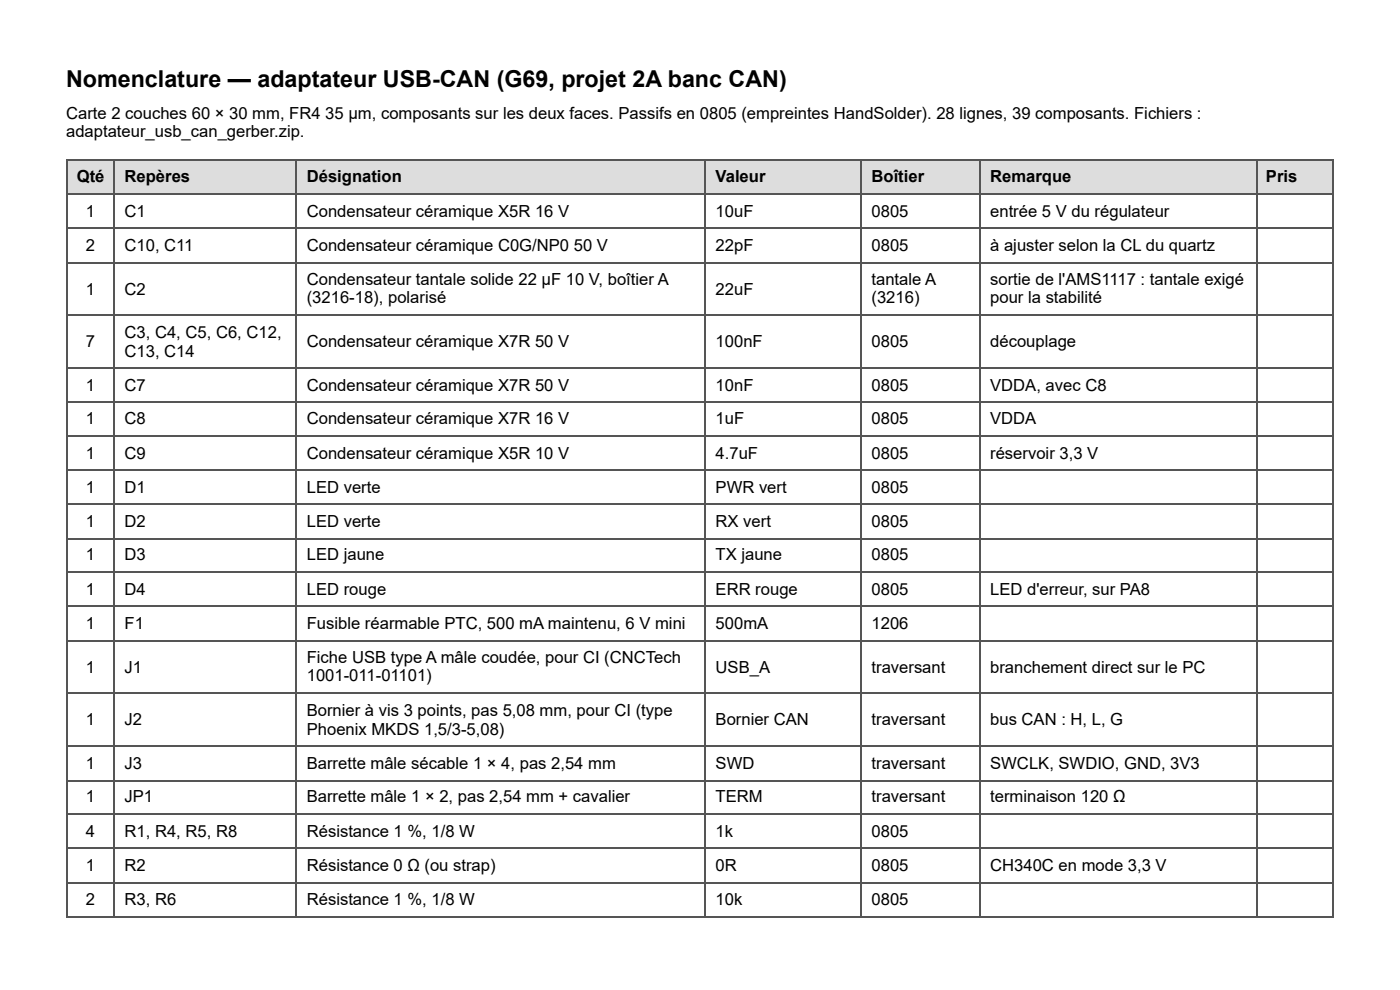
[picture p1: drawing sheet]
<svg xmlns="http://www.w3.org/2000/svg" width="297mm" height="210mm" viewBox="0 0 297 210" stroke-linecap="round" stroke-linejoin="round" font-family="sans-serif">
<defs><g id="words">
<text font-size="4.9" x="14" y="18.5">Nomenclature — adaptateur USB-CAN (G69, projet 2A banc CAN)</text>
<g font-size="3.5">
<text x="14" y="25.1">Carte 2 couches 60 × 30 mm, FR4</text>
<text x="14" y="29.1">adaptateur_usb_can_gerber.zip.</text>
<text x="69" y="25.1">35 µm, composants sur les deux faces. Passifs en 0805 (empreintes HandSolder). 28 lignes, 39 composants. Fichiers :</text>
<text x="16.3" y="38.6">Qté</text>
<text x="26.4" y="38.6">Repères</text>
<text x="65.1" y="38.6">Désignation</text>
<text x="151.8" y="38.6">Valeur</text>
<text x="184.9" y="38.6">Boîtier</text>
<text x="210.1" y="38.6">Remarque</text>
<text x="268.6" y="38.6">Pris</text>
<text x="18.2" y="46">1</text>
<text x="26.4" y="46">C1</text>
<text x="65.1" y="46">Condensateur céramique X5R 16 V</text>
<text x="151.8" y="46">10uF</text>
<text x="184.9" y="46">0805</text>
<text x="210.1" y="46">entrée 5 V du régulateur</text>
<text x="18.2" y="53.2">2</text>
<text x="26.4" y="53.2">C10, C11</text>
<text x="65.1" y="53.2">Condensateur céramique C0G/NP0</text>
<text x="121.7" y="53.2">50 V</text>
<text x="151.8" y="53.2">22pF</text>
<text x="184.9" y="53.2">0805</text>
<text x="210.1" y="53.2">à ajuster selon la CL du quartz</text>
<text x="18.2" y="62.4">1</text>
<text x="26.4" y="62.4">C2</text>
<text x="65.1" y="60.3">Condensateur tantale solide 22 µF 10 V, boîtier A</text>
<text x="65.1" y="64.3">(3216-18), polarisé</text>
<text x="151.8" y="62.4">22uF</text>
<text x="184.9" y="60.3">tantale A</text>
<text x="184.9" y="64.3">(3216)</text>
<text x="210.1" y="60.3">sortie de l'AMS1117 : tantale exigé</text>
<text x="210.1" y="64.3">pour la stabilité</text>
<text x="26.4" y="71.7">C3, C4, C5, C6, C12,</text>
<text x="18.2" y="73.6">7</text>
<text x="26.4" y="75.7">C13, C14</text>
<text x="65.1" y="73.6">Condensateur céramique X7R 50 V</text>
<text x="151.8" y="73.6">100nF</text>
<text x="184.9" y="73.6">0805</text>
<text x="210.1" y="73.6">découplage</text>
<text x="18.2" y="82.8">1</text>
<text x="26.4" y="82.8">C7</text>
<text x="65.1" y="82.8">Condensateur céramique X7R 50 V</text>
<text x="151.8" y="82.8">10nF</text>
<text x="184.9" y="82.8">0805</text>
<text x="210.1" y="82.8">VDDA, avec C8</text>
<text x="18.2" y="90">1</text>
<text x="26.4" y="90">C8</text>
<text x="65.1" y="90">Condensateur céramique X7R 16 V</text>
<text x="151.8" y="90">1uF</text>
<text x="184.9" y="90">0805</text>
<text x="210.1" y="90">VDDA</text>
<text x="18.2" y="97.4">1</text>
<text x="26.4" y="97.4">C9</text>
<text x="65.1" y="97.4">Condensateur céramique X5R 10 V</text>
<text x="151.8" y="97.4">4.7uF</text>
<text x="184.9" y="97.4">0805</text>
<text x="210.1" y="97.4">réservoir 3,3 V</text>
<text x="18.2" y="104.5">1</text>
<text x="26.4" y="104.5">D1</text>
<text x="65.1" y="104.5">LED verte</text>
<text x="151.8" y="104.5">PWR vert</text>
<text x="184.9" y="104.5">0805</text>
<text x="18.2" y="111.7">1</text>
<text x="26.4" y="111.7">D2</text>
<text x="65.1" y="111.7">LED verte</text>
<text x="151.8" y="111.7">RX vert</text>
<text x="184.9" y="111.7">0805</text>
<text x="18.2" y="118.8">1</text>
<text x="26.4" y="118.8">D3</text>
<text x="65.1" y="118.8">LED jaune</text>
<text x="151.8" y="118.8">TX jaune</text>
<text x="184.9" y="118.8">0805</text>
<text x="18.2" y="126.2">1</text>
<text x="26.4" y="126.2">D4</text>
<text x="65.1" y="126.2">LED rouge</text>
<text x="151.8" y="126.2">ERR rouge</text>
<text x="184.9" y="126.2">0805</text>
<text x="210.1" y="126.2">LED d'erreur, sur PA8</text>
<text x="18.2" y="133.4">1</text>
<text x="26.4" y="133.4">F1</text>
<text x="65.1" y="133.4">Fusible réarmable PTC, 500 mA maintenu, 6 V mini</text>
<text x="151.8" y="133.4">500mA</text>
<text x="184.9" y="133.4">1206</text>
<text x="18.2" y="142.6">1</text>
<text x="26.4" y="142.6">J1</text>
<text x="65.1" y="140.5">Fiche USB type A mâle coudée, pour CI (CNCTech</text>
<text x="151.8" y="142.6">USB_A</text>
<text x="184.9" y="142.6">traversant</text>
<text x="210.1" y="142.6">branchement direct sur le PC</text>
<text x="65.1" y="144.5">1001-011-01101)</text>
<text x="18.2" y="153.7">1</text>
<text x="26.4" y="153.7">J2</text>
<text x="65.1" y="151.9">Bornier à vis 3 points, pas 5,08 mm, pour CI (type</text>
<text x="65.1" y="155.8">Phoenix MKDS 1,5/3-5,08)</text>
<text x="151.8" y="153.7">Bornier CAN</text>
<text x="184.9" y="153.7">traversant</text>
<text x="210.1" y="153.7">bus CAN : H, L, G</text>
<text x="18.2" y="163">1</text>
<text x="26.4" y="163">J3</text>
<text x="65.1" y="163">Barrette mâle sécable 1 × 4, pas 2,54 mm</text>
<text x="151.8" y="163">SWD</text>
<text x="184.9" y="163">traversant</text>
<text x="210.1" y="163">SWCLK, SWDIO, GND, 3V3</text>
<text x="18.2" y="170.1">1</text>
<text x="26.4" y="170.1">JP1</text>
<text x="65.1" y="170.1">Barrette mâle 1 × 2, pas 2,54 mm + cavalier</text>
<text x="151.8" y="170.1">TERM</text>
<text x="184.9" y="170.1">traversant</text>
<text x="210.1" y="170.1">terminaison 120 Ω</text>
<text x="18.2" y="177.5">4</text>
<text x="26.4" y="177.5">R1, R4, R5, R8</text>
<text x="65.1" y="177.5">Résistance 1 %, 1/8 W</text>
<text x="151.8" y="177.5">1k</text>
<text x="184.9" y="177.5">0805</text>
<text x="18.2" y="184.7">1</text>
<text x="26.4" y="184.7">R2</text>
<text x="65.1" y="184.7">Résistance 0 Ω (ou strap)</text>
<text x="151.8" y="184.7">0R</text>
<text x="184.9" y="184.7">0805</text>
<text x="210.1" y="184.7">CH340C en mode 3,3 V</text>
<text x="18.2" y="191.8">2</text>
<text x="26.4" y="191.8">R3, R6</text>
<text x="65.1" y="191.8">Résistance 1 %, 1/8 W</text>
<text x="151.8" y="191.8">10k</text>
<text x="184.9" y="191.8">0805</text>
</g>
</g></defs>
<g fill="#ddd">
<path d="M14.3 33.9h10v7.1h-10z"/>
<path d="M24.3 33.9h38.7v7.1h-38.7z"/>
<path d="M63 33.9h86.8v7.1h-86.8z"/>
<path d="M149.8 33.9h33v7.1h-33z"/>
<path d="M182.8 33.9h25.2v7.1h-25.2z"/>
<path d="M208 33.9h58.4v7.1h-58.4z"/>
<path d="M266.4 33.9h16.4v7.1h-16.4z"/>
</g>
<g fill="none" stroke="#555" stroke-width=".26">
<path d="M14 34h268.8M14.2 33.9v160.3M24.2 33.9v160.3M62.8 33.9v160.3M149.6 33.9v160.3M182.7 33.9v160.3M207.8 33.9v160.3M266.6 33.9v160.3M282.7 33.9v160.3M14 41.1h268.8M14 48.3h268.8M14 55.7h268.8"/>
<path d="M14 66.8h268.8M14 77.9h268.8M14 85.3h268.8M14 92.5h268.8M14 99.6h268.8M14 106.8h268.8M14 114.2h268.8M14 121.3h268.8M14 128.5h268.8M14 135.9h268.8M14 147h268.8M14 158.1h268.8"/>
<path d="M14 165.5h268.8M14 172.6h268.8M14 179.8h268.8M14 187.2h268.8M14 194.3h268.8"/>
</g>
<use href="#words"/>
</svg>
